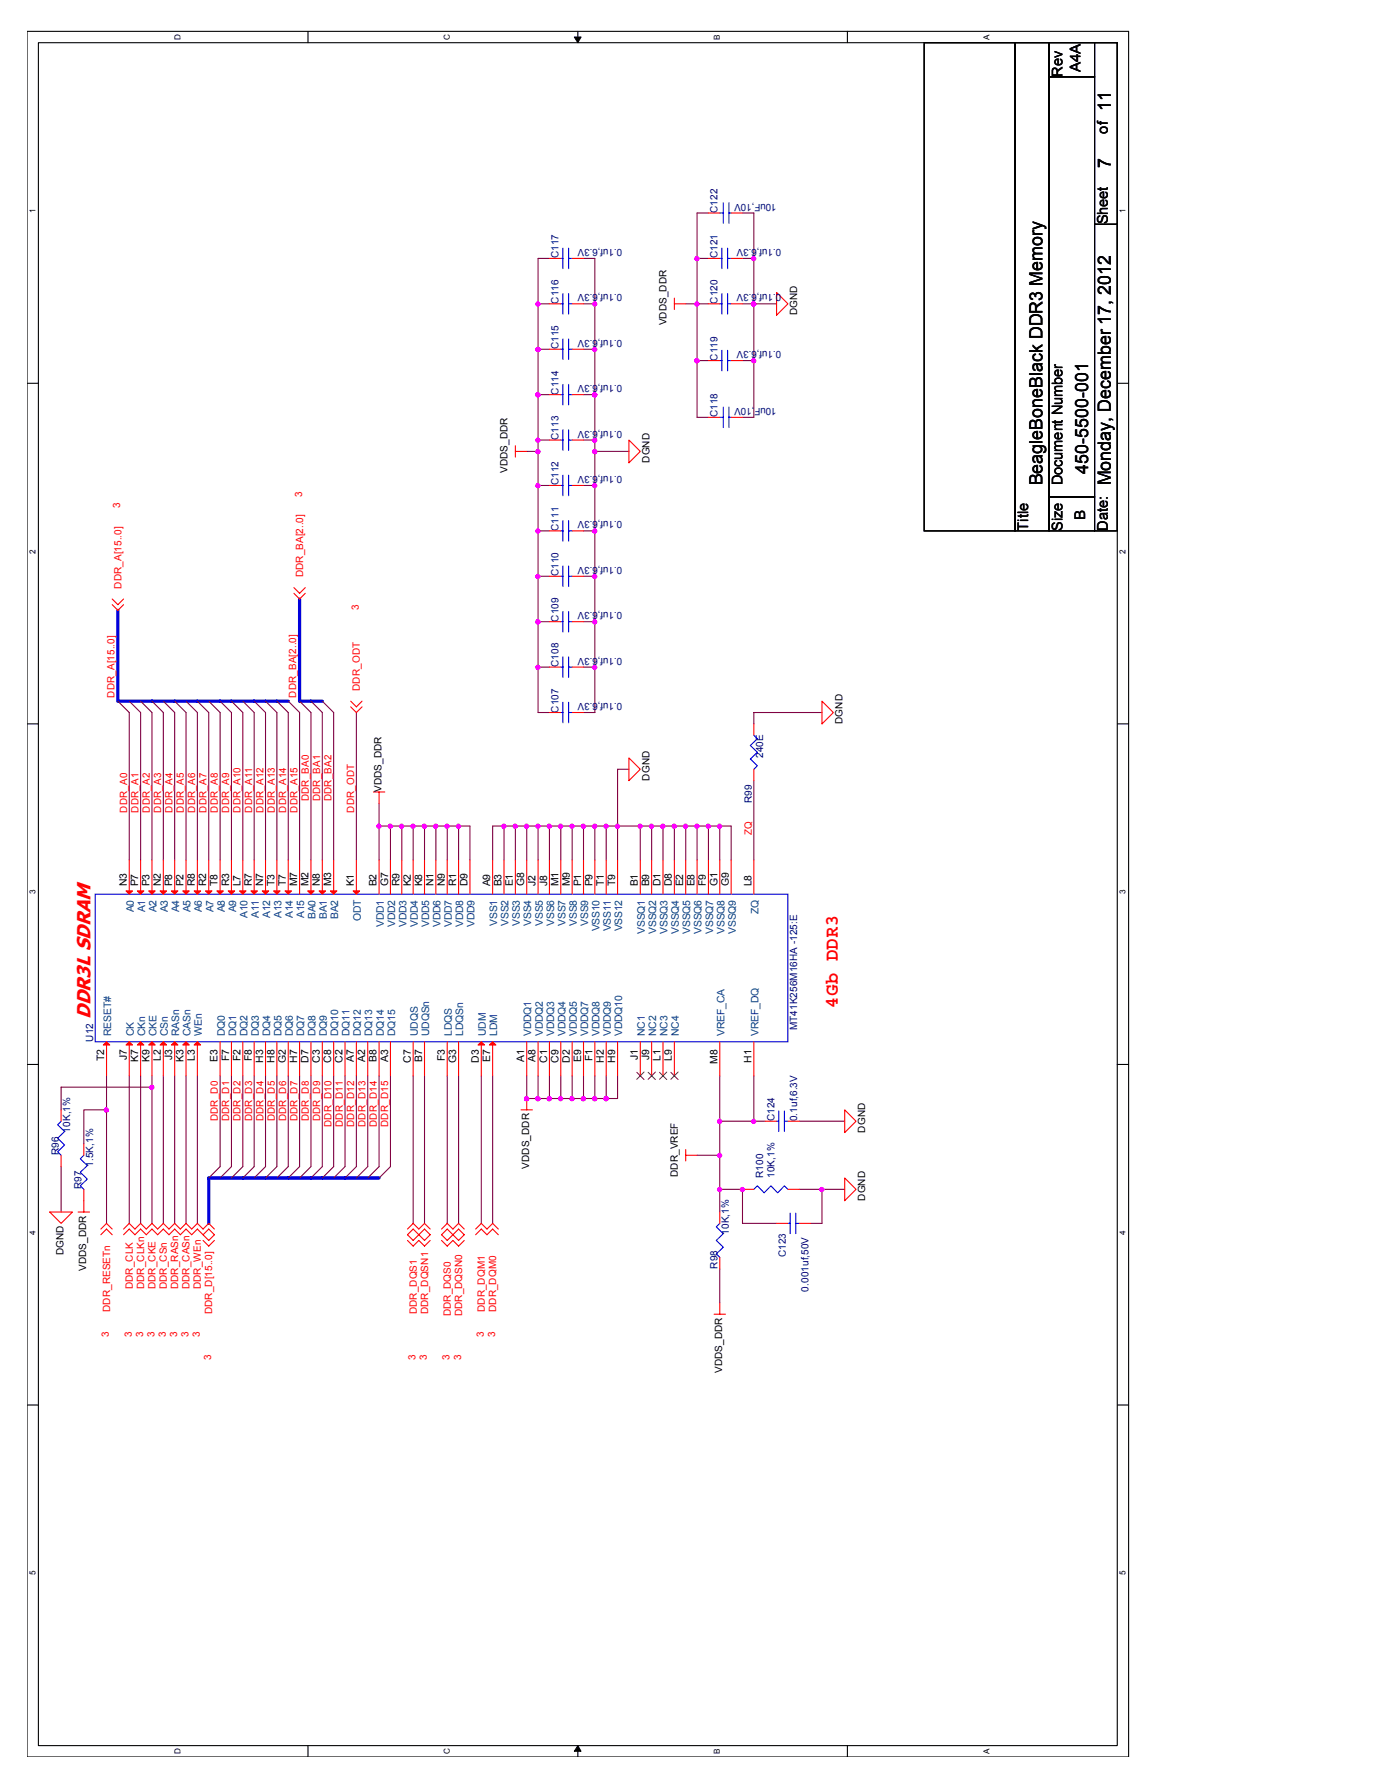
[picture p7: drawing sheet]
<svg xmlns="http://www.w3.org/2000/svg" width="216mm" height="279mm" viewBox="0 0 216 279" stroke-linecap="round" stroke-linejoin="round" font-family="sans-serif">
<defs><g id="words">
<g font-size="3" fill="#f00">
<text x="14.2" y="159.6" transform="rotate(-90 14.2 159.6)">DDR3L SDRAM</text>
<text x="131.2" y="157.8" transform="rotate(-90 131.2 157.8)">4Gb DDR3</text>
</g>
<g font-size="2.8">
<text x="173.9" y="17.4" transform="rotate(-90 173.9 17.4)">11</text>
<text x="173.9" y="26.2" transform="rotate(-90 173.9 26.2)">7</text>
<text x="163.2" y="76" transform="rotate(-90 163.2 76)">BeagleBoneBlack DDR3 Memory</text>
<text x="170.3" y="74.3" transform="rotate(-90 170.3 74.3)">450-5500-001</text>
<text x="173.9" y="76" transform="rotate(-90 173.9 76)">Monday, December 17, 2012</text>
</g>
<g font-size="2.3">
<text x="169.2" y="11.3" transform="rotate(-90 169.2 11.3)">A4A</text>
<text x="166.3" y="12" transform="rotate(-90 166.3 12)">Rev</text>
<text x="173.4" y="20.9" transform="rotate(-90 173.4 20.9)">of</text>
<text x="173.4" y="35.1" transform="rotate(-90 173.4 35.1)">Sheet</text>
<text x="166.3" y="76" transform="rotate(-90 166.3 76)">Document Number</text>
<text x="161" y="83.1" transform="rotate(-90 161 83.1)">Title</text>
<text x="166.3" y="83.1" transform="rotate(-90 166.3 83.1)">Size</text>
<text x="169.9" y="81.4" transform="rotate(-90 169.9 81.4)">B</text>
<text x="173.4" y="83.1" transform="rotate(-90 173.4 83.1)">Date:</text>
</g>
<g font-size="1.6" fill="#000080">
<text x="112.4" y="33.4" transform="rotate(-90 112.4 33.4)">C122</text>
<text x="121.6" y="31.9" transform="rotate(-180 121.6 31.9)">10uF,10V</text>
<text x="87.5" y="40.5" transform="rotate(-90 87.5 40.5)">C117</text>
<text x="97.4" y="39" transform="rotate(-180 97.4 39)">0.1uf,6.3V</text>
<text x="112.4" y="40.5" transform="rotate(-90 112.4 40.5)">C121</text>
<text x="122.3" y="39" transform="rotate(-180 122.3 39)">0.1uf,6.3V</text>
<text x="87.5" y="47.6" transform="rotate(-90 87.5 47.6)">C116</text>
<text x="97.4" y="46.1" transform="rotate(-180 97.4 46.1)">0.1uf,6.3V</text>
<text x="112.4" y="47.6" transform="rotate(-90 112.4 47.6)">C120</text>
<text x="122.3" y="46.1" transform="rotate(-180 122.3 46.1)">0.1uf,6.3V</text>
<text x="97.4" y="53.2" transform="rotate(-180 97.4 53.2)">0.1uf,6.3V</text>
<text x="87.5" y="54.7" transform="rotate(-90 87.5 54.7)">C115</text>
<text x="112.4" y="56.5" transform="rotate(-90 112.4 56.5)">C119</text>
<text x="122.3" y="55" transform="rotate(-180 122.3 55)">0.1uf,6.3V</text>
<text x="87.5" y="61.8" transform="rotate(-90 87.5 61.8)">C114</text>
<text x="97.4" y="60.3" transform="rotate(-180 97.4 60.3)">0.1uf,6.3V</text>
<text x="112.4" y="65.4" transform="rotate(-90 112.4 65.4)">C118</text>
<text x="121.6" y="63.9" transform="rotate(-180 121.6 63.9)">10uF,10V</text>
<text x="87.5" y="68.9" transform="rotate(-90 87.5 68.9)">C113</text>
<text x="97.4" y="67.4" transform="rotate(-180 97.4 67.4)">0.1uf,6.3V</text>
<text x="87.5" y="76" transform="rotate(-90 87.5 76)">C112</text>
<text x="97.4" y="74.5" transform="rotate(-180 97.4 74.5)">0.1uf,6.3V</text>
<text x="87.5" y="83.1" transform="rotate(-90 87.5 83.1)">C111</text>
<text x="97.4" y="81.7" transform="rotate(-180 97.4 81.7)">0.1uf,6.3V</text>
<text x="97.4" y="88.8" transform="rotate(-180 97.4 88.8)">0.1uf,6.3V</text>
<text x="87.5" y="90.3" transform="rotate(-90 87.5 90.3)">C110</text>
<text x="97.4" y="95.9" transform="rotate(-180 97.4 95.9)">0.1uf,6.3V</text>
<text x="87.5" y="97.4" transform="rotate(-90 87.5 97.4)">C109</text>
<text x="87.5" y="104.5" transform="rotate(-90 87.5 104.5)">C108</text>
<text x="97.4" y="103" transform="rotate(-180 97.4 103)">0.1uf,6.3V</text>
<text x="87.5" y="111.6" transform="rotate(-90 87.5 111.6)">C107</text>
<text x="97.4" y="110.1" transform="rotate(-180 97.4 110.1)">0.1uf,6.3V</text>
<text x="119.5" y="118.7" transform="rotate(-90 119.5 118.7)">240E</text>
<text x="117.7" y="125.8" transform="rotate(-90 117.7 125.8)">R99</text>
<text x="124.8" y="161.4" transform="rotate(-90 124.8 161.4)">MT41K256M16HA -125:E</text>
<text x="14.6" y="163.2" transform="rotate(-90 14.6 163.2)">U12</text>
<text x="11" y="177.4" transform="rotate(-90 11 177.4)">10K,1%</text>
<text x="121.2" y="175.6" transform="rotate(-90 121.2 175.6)">C124</text>
<text x="124.8" y="175.6" transform="rotate(-90 124.8 175.6)">0.1uf,6.3V</text>
<text x="9.2" y="180.9" transform="rotate(-90 9.2 180.9)">R96</text>
<text x="14.6" y="182.7" transform="rotate(-90 14.6 182.7)">1.5K,1%</text>
<text x="119.5" y="184.5" transform="rotate(-90 119.5 184.5)">R100</text>
<text x="121.2" y="184.5" transform="rotate(-90 121.2 184.5)">10K,1%</text>
<text x="12.8" y="186.3" transform="rotate(-90 12.8 186.3)">R97</text>
<text x="114.1" y="193.4" transform="rotate(-90 114.1 193.4)">10K,1%</text>
<text x="123" y="196.9" transform="rotate(-90 123 196.9)">C123</text>
<text x="112.4" y="198.7" transform="rotate(-90 112.4 198.7)">R98</text>
<text x="126.6" y="202.3" transform="rotate(-90 126.6 202.3)">0.001uf,50V</text>
</g>
<g font-size="1.6">
<text x="104.4" y="51" transform="rotate(-90 104.4 51)">VDDS_DDR</text>
<text x="124.8" y="49.4" transform="rotate(-90 124.8 49.4)">DGND</text>
<text x="79.5" y="74.1" transform="rotate(-90 79.5 74.1)">VDDS_DDR</text>
<text x="101.7" y="72.5" transform="rotate(-90 101.7 72.5)">DGND</text>
<text x="131.9" y="113.4" transform="rotate(-90 131.9 113.4)">DGND</text>
<text x="59.7" y="124" transform="rotate(-90 59.7 124)">VDDS_DDR</text>
<text x="101.7" y="122.3" transform="rotate(-90 101.7 122.3)">DGND</text>
<text x="19.9" y="138.8" transform="rotate(-90 19.9 138.8)">N3</text>
<text x="21.6" y="138.8" transform="rotate(-90 21.6 138.8)">P7</text>
<text x="23.4" y="138.8" transform="rotate(-90 23.4 138.8)">P3</text>
<text x="25.2" y="138.8" transform="rotate(-90 25.2 138.8)">N2</text>
<text x="27" y="138.8" transform="rotate(-90 27 138.8)">P8</text>
<text x="28.7" y="138.8" transform="rotate(-90 28.7 138.8)">P2</text>
<text x="30.5" y="138.8" transform="rotate(-90 30.5 138.8)">R8</text>
<text x="32.3" y="138.8" transform="rotate(-90 32.3 138.8)">R2</text>
<text x="34.1" y="138.8" transform="rotate(-90 34.1 138.8)">T8</text>
<text x="35.9" y="138.8" transform="rotate(-90 35.9 138.8)">R3</text>
<text x="37.6" y="138.8" transform="rotate(-90 37.6 138.8)">L7</text>
<text x="39.4" y="138.8" transform="rotate(-90 39.4 138.8)">R7</text>
<text x="41.2" y="138.8" transform="rotate(-90 41.2 138.8)">N7</text>
<text x="43" y="138.8" transform="rotate(-90 43 138.8)">T3</text>
<text x="44.7" y="138.8" transform="rotate(-90 44.7 138.8)">T7</text>
<text x="46.5" y="138.8" transform="rotate(-90 46.5 138.8)">M7</text>
<text x="48.3" y="138.8" transform="rotate(-90 48.3 138.8)">M2</text>
<text x="50.1" y="138.8" transform="rotate(-90 50.1 138.8)">N8</text>
<text x="51.9" y="138.8" transform="rotate(-90 51.9 138.8)">M3</text>
<text x="55.4" y="138.8" transform="rotate(-90 55.4 138.8)">K1</text>
<text x="59" y="138.8" transform="rotate(-90 59 138.8)">B2</text>
<text x="60.7" y="138.8" transform="rotate(-90 60.7 138.8)">G7</text>
<text x="62.5" y="138.8" transform="rotate(-90 62.5 138.8)">R9</text>
<text x="64.3" y="138.8" transform="rotate(-90 64.3 138.8)">K2</text>
<text x="66.1" y="138.8" transform="rotate(-90 66.1 138.8)">K8</text>
<text x="67.9" y="138.8" transform="rotate(-90 67.9 138.8)">N1</text>
<text x="69.6" y="138.8" transform="rotate(-90 69.6 138.8)">N9</text>
<text x="71.4" y="138.8" transform="rotate(-90 71.4 138.8)">R1</text>
<text x="73.2" y="138.8" transform="rotate(-90 73.2 138.8)">D9</text>
<text x="76.7" y="138.8" transform="rotate(-90 76.7 138.8)">A9</text>
<text x="78.5" y="138.8" transform="rotate(-90 78.5 138.8)">B3</text>
<text x="80.3" y="138.8" transform="rotate(-90 80.3 138.8)">E1</text>
<text x="82.1" y="138.8" transform="rotate(-90 82.1 138.8)">G8</text>
<text x="83.9" y="138.8" transform="rotate(-90 83.9 138.8)">J2</text>
<text x="85.6" y="138.8" transform="rotate(-90 85.6 138.8)">J8</text>
<text x="87.4" y="138.8" transform="rotate(-90 87.4 138.8)">M1</text>
<text x="89.2" y="138.8" transform="rotate(-90 89.2 138.8)">M9</text>
<text x="91" y="138.8" transform="rotate(-90 91 138.8)">P1</text>
<text x="92.8" y="138.8" transform="rotate(-90 92.8 138.8)">P9</text>
<text x="94.5" y="138.8" transform="rotate(-90 94.5 138.8)">T1</text>
<text x="96.3" y="138.8" transform="rotate(-90 96.3 138.8)">T9</text>
<text x="99.9" y="138.8" transform="rotate(-90 99.9 138.8)">B1</text>
<text x="101.6" y="138.8" transform="rotate(-90 101.6 138.8)">B9</text>
<text x="103.4" y="138.8" transform="rotate(-90 103.4 138.8)">D1</text>
<text x="105.2" y="138.8" transform="rotate(-90 105.2 138.8)">D8</text>
<text x="107" y="138.8" transform="rotate(-90 107 138.8)">E2</text>
<text x="108.8" y="138.8" transform="rotate(-90 108.8 138.8)">E8</text>
<text x="110.5" y="138.8" transform="rotate(-90 110.5 138.8)">F9</text>
<text x="112.3" y="138.8" transform="rotate(-90 112.3 138.8)">G1</text>
<text x="114.1" y="138.8" transform="rotate(-90 114.1 138.8)">G9</text>
<text x="117.6" y="138.8" transform="rotate(-90 117.6 138.8)">L8</text>
<text x="16.3" y="166.2" transform="rotate(-90 16.3 166.2)">T2</text>
<text x="19.9" y="166.1" transform="rotate(-90 19.9 166.1)">J7</text>
<text x="21.6" y="166.3" transform="rotate(-90 21.6 166.3)">K7</text>
<text x="23.4" y="166.3" transform="rotate(-90 23.4 166.3)">K9</text>
<text x="25.2" y="166.2" transform="rotate(-90 25.2 166.2)">L2</text>
<text x="27" y="166.1" transform="rotate(-90 27 166.1)">J3</text>
<text x="28.7" y="166.3" transform="rotate(-90 28.7 166.3)">K3</text>
<text x="30.5" y="166.2" transform="rotate(-90 30.5 166.2)">L3</text>
<text x="34.1" y="166.3" transform="rotate(-90 34.1 166.3)">E3</text>
<text x="35.9" y="166.2" transform="rotate(-90 35.9 166.2)">F7</text>
<text x="37.6" y="166.2" transform="rotate(-90 37.6 166.2)">F2</text>
<text x="39.4" y="166.2" transform="rotate(-90 39.4 166.2)">F8</text>
<text x="41.2" y="166.4" transform="rotate(-90 41.2 166.4)">H3</text>
<text x="43" y="166.4" transform="rotate(-90 43 166.4)">H8</text>
<text x="44.7" y="166.5" transform="rotate(-90 44.7 166.5)">G2</text>
<text x="46.5" y="166.4" transform="rotate(-90 46.5 166.4)">H7</text>
<text x="48.3" y="166.4" transform="rotate(-90 48.3 166.4)">D7</text>
<text x="50.1" y="166.4" transform="rotate(-90 50.1 166.4)">C3</text>
<text x="51.9" y="166.4" transform="rotate(-90 51.9 166.4)">C8</text>
<text x="53.6" y="166.4" transform="rotate(-90 53.6 166.4)">C2</text>
<text x="55.4" y="166.3" transform="rotate(-90 55.4 166.3)">A7</text>
<text x="57.2" y="166.3" transform="rotate(-90 57.2 166.3)">A2</text>
<text x="59" y="166.3" transform="rotate(-90 59 166.3)">B8</text>
<text x="60.7" y="166.3" transform="rotate(-90 60.7 166.3)">A3</text>
<text x="64.3" y="166.4" transform="rotate(-90 64.3 166.4)">C7</text>
<text x="66.1" y="166.3" transform="rotate(-90 66.1 166.3)">B7</text>
<text x="69.6" y="166.2" transform="rotate(-90 69.6 166.2)">F3</text>
<text x="71.4" y="166.5" transform="rotate(-90 71.4 166.5)">G3</text>
<text x="75" y="166.4" transform="rotate(-90 75 166.4)">D3</text>
<text x="76.7" y="166.3" transform="rotate(-90 76.7 166.3)">E7</text>
<text x="82.1" y="166.3" transform="rotate(-90 82.1 166.3)">A1</text>
<text x="83.9" y="166.3" transform="rotate(-90 83.9 166.3)">A8</text>
<text x="85.6" y="166.4" transform="rotate(-90 85.6 166.4)">C1</text>
<text x="87.4" y="166.4" transform="rotate(-90 87.4 166.4)">C9</text>
<text x="89.2" y="166.4" transform="rotate(-90 89.2 166.4)">D2</text>
<text x="91" y="166.3" transform="rotate(-90 91 166.3)">E9</text>
<text x="92.8" y="166.2" transform="rotate(-90 92.8 166.2)">F1</text>
<text x="94.5" y="166.4" transform="rotate(-90 94.5 166.4)">H2</text>
<text x="96.3" y="166.4" transform="rotate(-90 96.3 166.4)">H9</text>
<text x="99.9" y="166.1" transform="rotate(-90 99.9 166.1)">J1</text>
<text x="101.6" y="166.1" transform="rotate(-90 101.6 166.1)">J9</text>
<text x="103.4" y="166.2" transform="rotate(-90 103.4 166.2)">L1</text>
<text x="105.2" y="166.2" transform="rotate(-90 105.2 166.2)">L9</text>
<text x="112.3" y="166.6" transform="rotate(-90 112.3 166.6)">M8</text>
<text x="117.6" y="166.4" transform="rotate(-90 117.6 166.4)">H1</text>
<text x="135.5" y="177.4" transform="rotate(-90 135.5 177.4)">DGND</text>
<text x="82.8" y="183" transform="rotate(-90 82.8 183)">VDDS_DDR</text>
<text x="106.1" y="184.3" transform="rotate(-90 106.1 184.3)">DDR_VREF</text>
<text x="135.5" y="188" transform="rotate(-90 135.5 188)">DGND</text>
<text x="9.9" y="196.6" transform="rotate(-90 9.9 196.6)">DGND</text>
<text x="13.5" y="199.1" transform="rotate(-90 13.5 199.1)">VDDS_DDR</text>
<text x="113.1" y="215.1" transform="rotate(-90 113.1 215.1)">VDDS_DDR</text>
</g>
<g font-size="1.6" fill="#f00">
<text x="47.3" y="77.8" transform="rotate(-90 47.3 77.8)">3</text>
<text x="18.8" y="79.6" transform="rotate(-90 18.8 79.6)">3</text>
<text x="19" y="92.2" transform="rotate(-90 19 92.2)">DDR_A[15..0]</text>
<text x="47.5" y="90.4" transform="rotate(-90 47.5 90.4)">DDR_BA[2..0]</text>
<text x="56.2" y="95.6" transform="rotate(-90 56.2 95.6)">3</text>
<text x="17.9" y="109.3" transform="rotate(-90 17.9 109.3)">DDR_A[15..0]</text>
<text x="46.4" y="109.3" transform="rotate(-90 46.4 109.3)">DDR_BA[2..0]</text>
<text x="56.3" y="108.2" transform="rotate(-90 56.3 108.2)">DDR_ODT</text>
<text x="48.3" y="125.5" transform="rotate(-90 48.3 125.5)">DDR_BA0</text>
<text x="50.1" y="125.5" transform="rotate(-90 50.1 125.5)">DDR_BA1</text>
<text x="51.9" y="125.5" transform="rotate(-90 51.9 125.5)">DDR_BA2</text>
<text x="19.9" y="127.3" transform="rotate(-90 19.9 127.3)">DDR_A0</text>
<text x="21.7" y="127.3" transform="rotate(-90 21.7 127.3)">DDR_A1</text>
<text x="23.5" y="127.3" transform="rotate(-90 23.5 127.3)">DDR_A2</text>
<text x="25.2" y="127.3" transform="rotate(-90 25.2 127.3)">DDR_A3</text>
<text x="27" y="127.3" transform="rotate(-90 27 127.3)">DDR_A4</text>
<text x="28.8" y="127.3" transform="rotate(-90 28.8 127.3)">DDR_A5</text>
<text x="30.6" y="127.3" transform="rotate(-90 30.6 127.3)">DDR_A6</text>
<text x="32.3" y="127.3" transform="rotate(-90 32.3 127.3)">DDR_A7</text>
<text x="34.1" y="127.3" transform="rotate(-90 34.1 127.3)">DDR_A8</text>
<text x="35.9" y="127.3" transform="rotate(-90 35.9 127.3)">DDR_A9</text>
<text x="37.7" y="127.3" transform="rotate(-90 37.7 127.3)">DDR_A10</text>
<text x="39.5" y="127.3" transform="rotate(-90 39.5 127.3)">DDR_A11</text>
<text x="41.2" y="127.3" transform="rotate(-90 41.2 127.3)">DDR_A12</text>
<text x="43" y="127.3" transform="rotate(-90 43 127.3)">DDR_A13</text>
<text x="44.8" y="127.3" transform="rotate(-90 44.8 127.3)">DDR_A14</text>
<text x="46.6" y="127.3" transform="rotate(-90 46.6 127.3)">DDR_A15</text>
<text x="55.5" y="127.3" transform="rotate(-90 55.5 127.3)">DDR_ODT</text>
<text x="117.7" y="130.8" transform="rotate(-90 117.7 130.8)">ZQ</text>
<text x="34.1" y="175.6" transform="rotate(-90 34.1 175.6)">DDR_D0</text>
<text x="35.9" y="175.6" transform="rotate(-90 35.9 175.6)">DDR_D1</text>
<text x="37.7" y="175.6" transform="rotate(-90 37.7 175.6)">DDR_D2</text>
<text x="39.5" y="175.6" transform="rotate(-90 39.5 175.6)">DDR_D3</text>
<text x="41.2" y="175.6" transform="rotate(-90 41.2 175.6)">DDR_D4</text>
<text x="43" y="175.6" transform="rotate(-90 43 175.6)">DDR_D5</text>
<text x="44.8" y="175.6" transform="rotate(-90 44.8 175.6)">DDR_D6</text>
<text x="46.6" y="175.6" transform="rotate(-90 46.6 175.6)">DDR_D7</text>
<text x="48.3" y="175.6" transform="rotate(-90 48.3 175.6)">DDR_D8</text>
<text x="50.1" y="175.6" transform="rotate(-90 50.1 175.6)">DDR_D9</text>
<text x="51.9" y="176.5" transform="rotate(-90 51.9 176.5)">DDR_D10</text>
<text x="53.7" y="176.5" transform="rotate(-90 53.7 176.5)">DDR_D11</text>
<text x="55.5" y="176.5" transform="rotate(-90 55.5 176.5)">DDR_D12</text>
<text x="57.2" y="176.5" transform="rotate(-90 57.2 176.5)">DDR_D13</text>
<text x="59" y="176.5" transform="rotate(-90 59 176.5)">DDR_D14</text>
<text x="60.8" y="176.5" transform="rotate(-90 60.8 176.5)">DDR_D15</text>
<text x="20.8" y="201.9" transform="rotate(-90 20.8 201.9)">DDR_CLK</text>
<text x="22.6" y="201.9" transform="rotate(-90 22.6 201.9)">DDR_CLKn</text>
<text x="24.3" y="201.9" transform="rotate(-90 24.3 201.9)">DDR_CKE</text>
<text x="26.1" y="201.9" transform="rotate(-90 26.1 201.9)">DDR_CSn</text>
<text x="27.9" y="201.9" transform="rotate(-90 27.9 201.9)">DDR_RASn</text>
<text x="29.7" y="201.9" transform="rotate(-90 29.7 201.9)">DDR_CASn</text>
<text x="31.5" y="201.9" transform="rotate(-90 31.5 201.9)">DDR_WEn</text>
<text x="17.1" y="209.4" transform="rotate(-90 17.1 209.4)">3</text>
<text x="17.2" y="205.5" transform="rotate(-90 17.2 205.5)">DDR_RESETn</text>
<text x="20.6" y="209.4" transform="rotate(-90 20.6 209.4)">3</text>
<text x="22.4" y="209.4" transform="rotate(-90 22.4 209.4)">3</text>
<text x="24.2" y="209.4" transform="rotate(-90 24.2 209.4)">3</text>
<text x="25.9" y="209.4" transform="rotate(-90 25.9 209.4)">3</text>
<text x="27.7" y="209.4" transform="rotate(-90 27.7 209.4)">3</text>
<text x="29.5" y="209.4" transform="rotate(-90 29.5 209.4)">3</text>
<text x="31.3" y="209.4" transform="rotate(-90 31.3 209.4)">3</text>
<text x="33.2" y="205.8" transform="rotate(-90 33.2 205.8)">DDR_D[15..0]</text>
<text x="65.2" y="205.8" transform="rotate(-90 65.2 205.8)">DDR_DQS1</text>
<text x="67" y="205.8" transform="rotate(-90 67 205.8)">DDR_DQSN1</text>
<text x="70.6" y="206.2" transform="rotate(-90 70.6 206.2)">DDR_DQS0</text>
<text x="72.3" y="206.2" transform="rotate(-90 72.3 206.2)">DDR_DQSN0</text>
<text x="75.7" y="209.4" transform="rotate(-90 75.7 209.4)">3</text>
<text x="75.9" y="205.5" transform="rotate(-90 75.9 205.5)">DDR_DQM1</text>
<text x="77.5" y="209.4" transform="rotate(-90 77.5 209.4)">3</text>
<text x="77.7" y="205.5" transform="rotate(-90 77.7 205.5)">DDR_DQM0</text>
<text x="33.1" y="212.9" transform="rotate(-90 33.1 212.9)">3</text>
<text x="65.1" y="212.9" transform="rotate(-90 65.1 212.9)">3</text>
<text x="66.8" y="212.9" transform="rotate(-90 66.8 212.9)">3</text>
<text x="70.4" y="212.9" transform="rotate(-90 70.4 212.9)">3</text>
<text x="72.2" y="212.9" transform="rotate(-90 72.2 212.9)">3</text>
</g>
<g font-size="1.6" fill="#004080">
<text x="21" y="142.9" transform="rotate(-90 21 142.9)">A0</text>
<text x="22.7" y="142.9" transform="rotate(-90 22.7 142.9)">A1</text>
<text x="24.5" y="142.9" transform="rotate(-90 24.5 142.9)">A2</text>
<text x="26.3" y="142.9" transform="rotate(-90 26.3 142.9)">A3</text>
<text x="28.1" y="142.9" transform="rotate(-90 28.1 142.9)">A4</text>
<text x="29.8" y="142.9" transform="rotate(-90 29.8 142.9)">A5</text>
<text x="31.6" y="142.9" transform="rotate(-90 31.6 142.9)">A6</text>
<text x="33.4" y="142.9" transform="rotate(-90 33.4 142.9)">A7</text>
<text x="35.2" y="142.9" transform="rotate(-90 35.2 142.9)">A8</text>
<text x="37" y="142.9" transform="rotate(-90 37 142.9)">A9</text>
<text x="38.7" y="143.8" transform="rotate(-90 38.7 143.8)">A10</text>
<text x="40.5" y="143.8" transform="rotate(-90 40.5 143.8)">A11</text>
<text x="42.3" y="143.8" transform="rotate(-90 42.3 143.8)">A12</text>
<text x="44.1" y="143.8" transform="rotate(-90 44.1 143.8)">A13</text>
<text x="45.8" y="143.8" transform="rotate(-90 45.8 143.8)">A14</text>
<text x="47.6" y="143.8" transform="rotate(-90 47.6 143.8)">A15</text>
<text x="49.4" y="143.9" transform="rotate(-90 49.4 143.9)">BA0</text>
<text x="51.2" y="143.9" transform="rotate(-90 51.2 143.9)">BA1</text>
<text x="53" y="143.9" transform="rotate(-90 53 143.9)">BA2</text>
<text x="118.7" y="143.2" transform="rotate(-90 118.7 143.2)">ZQ</text>
<text x="56.5" y="144.3" transform="rotate(-90 56.5 144.3)">ODT</text>
<text x="60.1" y="145.2" transform="rotate(-90 60.1 145.2)">VDD1</text>
<text x="61.8" y="145.2" transform="rotate(-90 61.8 145.2)">VDD2</text>
<text x="63.6" y="145.2" transform="rotate(-90 63.6 145.2)">VDD3</text>
<text x="65.4" y="145.2" transform="rotate(-90 65.4 145.2)">VDD4</text>
<text x="67.2" y="145.2" transform="rotate(-90 67.2 145.2)">VDD5</text>
<text x="69" y="145.2" transform="rotate(-90 69 145.2)">VDD6</text>
<text x="70.7" y="145.2" transform="rotate(-90 70.7 145.2)">VDD7</text>
<text x="72.5" y="145.2" transform="rotate(-90 72.5 145.2)">VDD8</text>
<text x="74.3" y="145.2" transform="rotate(-90 74.3 145.2)">VDD9</text>
<text x="77.9" y="145" transform="rotate(-90 77.9 145)">VSS1</text>
<text x="79.6" y="145" transform="rotate(-90 79.6 145)">VSS2</text>
<text x="81.4" y="145" transform="rotate(-90 81.4 145)">VSS3</text>
<text x="83.2" y="145" transform="rotate(-90 83.2 145)">VSS4</text>
<text x="85" y="145" transform="rotate(-90 85 145)">VSS5</text>
<text x="86.7" y="145" transform="rotate(-90 86.7 145)">VSS6</text>
<text x="88.5" y="145" transform="rotate(-90 88.5 145)">VSS7</text>
<text x="90.3" y="145" transform="rotate(-90 90.3 145)">VSS8</text>
<text x="92.1" y="145" transform="rotate(-90 92.1 145)">VSS9</text>
<text x="93.9" y="145.9" transform="rotate(-90 93.9 145.9)">VSS10</text>
<text x="95.6" y="145.9" transform="rotate(-90 95.6 145.9)">VSS11</text>
<text x="97.4" y="145.9" transform="rotate(-90 97.4 145.9)">VSS12</text>
<text x="101" y="146.3" transform="rotate(-90 101 146.3)">VSSQ1</text>
<text x="102.7" y="146.3" transform="rotate(-90 102.7 146.3)">VSSQ2</text>
<text x="104.5" y="146.3" transform="rotate(-90 104.5 146.3)">VSSQ3</text>
<text x="106.3" y="146.3" transform="rotate(-90 106.3 146.3)">VSSQ4</text>
<text x="108.1" y="146.3" transform="rotate(-90 108.1 146.3)">VSSQ5</text>
<text x="109.9" y="146.3" transform="rotate(-90 109.9 146.3)">VSSQ6</text>
<text x="111.6" y="146.3" transform="rotate(-90 111.6 146.3)">VSSQ7</text>
<text x="113.4" y="146.3" transform="rotate(-90 113.4 146.3)">VSSQ8</text>
<text x="115.2" y="146.3" transform="rotate(-90 115.2 146.3)">VSSQ9</text>
<text x="17.4" y="162.3" transform="rotate(-90 17.4 162.3)">RESET#</text>
<text x="21" y="162.3" transform="rotate(-90 21 162.3)">CK</text>
<text x="22.7" y="162.3" transform="rotate(-90 22.7 162.3)">CKn</text>
<text x="24.5" y="162.3" transform="rotate(-90 24.5 162.3)">CKE</text>
<text x="26.3" y="162.3" transform="rotate(-90 26.3 162.3)">CSn</text>
<text x="28.1" y="162.3" transform="rotate(-90 28.1 162.3)">RASn</text>
<text x="29.8" y="162.3" transform="rotate(-90 29.8 162.3)">CASn</text>
<text x="31.6" y="162.3" transform="rotate(-90 31.6 162.3)">WEn</text>
<text x="35.2" y="162.3" transform="rotate(-90 35.2 162.3)">DQ0</text>
<text x="37" y="162.3" transform="rotate(-90 37 162.3)">DQ1</text>
<text x="38.7" y="162.3" transform="rotate(-90 38.7 162.3)">DQ2</text>
<text x="40.5" y="162.3" transform="rotate(-90 40.5 162.3)">DQ3</text>
<text x="42.3" y="162.3" transform="rotate(-90 42.3 162.3)">DQ4</text>
<text x="44.1" y="162.3" transform="rotate(-90 44.1 162.3)">DQ5</text>
<text x="45.8" y="162.3" transform="rotate(-90 45.8 162.3)">DQ6</text>
<text x="47.6" y="162.3" transform="rotate(-90 47.6 162.3)">DQ7</text>
<text x="49.4" y="162.3" transform="rotate(-90 49.4 162.3)">DQ8</text>
<text x="51.2" y="162.3" transform="rotate(-90 51.2 162.3)">DQ9</text>
<text x="53" y="162.3" transform="rotate(-90 53 162.3)">DQ10</text>
<text x="54.7" y="162.3" transform="rotate(-90 54.7 162.3)">DQ11</text>
<text x="56.5" y="162.3" transform="rotate(-90 56.5 162.3)">DQ12</text>
<text x="58.3" y="162.3" transform="rotate(-90 58.3 162.3)">DQ13</text>
<text x="60.1" y="162.3" transform="rotate(-90 60.1 162.3)">DQ14</text>
<text x="61.8" y="162.3" transform="rotate(-90 61.8 162.3)">DQ15</text>
<text x="65.4" y="162.3" transform="rotate(-90 65.4 162.3)">UDQS</text>
<text x="67.2" y="162.3" transform="rotate(-90 67.2 162.3)">UDQSn</text>
<text x="70.7" y="162.3" transform="rotate(-90 70.7 162.3)">LDQS</text>
<text x="72.5" y="162.3" transform="rotate(-90 72.5 162.3)">LDQSn</text>
<text x="76.1" y="162.3" transform="rotate(-90 76.1 162.3)">UDM</text>
<text x="77.9" y="162.3" transform="rotate(-90 77.9 162.3)">LDM</text>
<text x="83.2" y="162.3" transform="rotate(-90 83.2 162.3)">VDDQ1</text>
<text x="85" y="162.3" transform="rotate(-90 85 162.3)">VDDQ2</text>
<text x="86.7" y="162.3" transform="rotate(-90 86.7 162.3)">VDDQ3</text>
<text x="88.5" y="162.3" transform="rotate(-90 88.5 162.3)">VDDQ4</text>
<text x="90.3" y="162.3" transform="rotate(-90 90.3 162.3)">VDDQ5</text>
<text x="92.1" y="162.3" transform="rotate(-90 92.1 162.3)">VDDQ7</text>
<text x="93.9" y="162.3" transform="rotate(-90 93.9 162.3)">VDDQ8</text>
<text x="95.6" y="162.3" transform="rotate(-90 95.6 162.3)">VDDQ9</text>
<text x="97.4" y="162.3" transform="rotate(-90 97.4 162.3)">VDDQ10</text>
<text x="101" y="162.3" transform="rotate(-90 101 162.3)">NC1</text>
<text x="102.7" y="162.3" transform="rotate(-90 102.7 162.3)">NC2</text>
<text x="104.5" y="162.3" transform="rotate(-90 104.5 162.3)">NC3</text>
<text x="106.3" y="162.3" transform="rotate(-90 106.3 162.3)">NC4</text>
<text x="113.4" y="162.3" transform="rotate(-90 113.4 162.3)">VREF_CA</text>
<text x="118.7" y="162.3" transform="rotate(-90 118.7 162.3)">VREF_DQ</text>
</g>
<g font-size="1.3">
<text x="28.2" y="6.2" transform="rotate(-90 28.2 6.2)">D</text>
<text x="70.4" y="6.2" transform="rotate(-90 70.4 6.2)">C</text>
<text x="112.7" y="6.2" transform="rotate(-90 112.7 6.2)">B</text>
<text x="154.9" y="6.2" transform="rotate(-90 154.9 6.2)">A</text>
<text x="5.5" y="33.4" transform="rotate(-90 5.5 33.4)">1</text>
<text x="176.2" y="33.4" transform="rotate(-90 176.2 33.4)">1</text>
<text x="5.5" y="86.7" transform="rotate(-90 5.5 86.7)">2</text>
<text x="176.2" y="86.7" transform="rotate(-90 176.2 86.7)">2</text>
<text x="5.5" y="140" transform="rotate(-90 5.5 140)">3</text>
<text x="176.2" y="140" transform="rotate(-90 176.2 140)">3</text>
<text x="5.5" y="193.4" transform="rotate(-90 5.5 193.4)">4</text>
<text x="176.2" y="193.4" transform="rotate(-90 176.2 193.4)">4</text>
<text x="5.5" y="246.7" transform="rotate(-90 5.5 246.7)">5</text>
<text x="176.2" y="246.7" transform="rotate(-90 176.2 246.7)">5</text>
<text x="28.2" y="274.7" transform="rotate(-90 28.2 274.7)">D</text>
<text x="70.4" y="274.7" transform="rotate(-90 70.4 274.7)">C</text>
<text x="112.7" y="274.7" transform="rotate(-90 112.7 274.7)">B</text>
<text x="154.9" y="274.7" transform="rotate(-90 154.9 274.7)">A</text>
</g>
</g></defs>
<path d="M4.2 4.9h172.5v270.3h-172.5zM6 6.7h168.9v266.7h-168.9z" fill="none" stroke="#000" stroke-width=".17"/>
<g fill="#fff">
<path d="M4.4 246h1.4v.7h-1.4z"/>
<path d="M175.1 246h1.4v.7h-1.4z"/>
</g>
<path d="M4.2 220h1.8M174.9 220h1.8" fill="none" stroke="#000" stroke-width=".17"/>
<g fill="#fff">
<path d="M4.4 192.7h1.4v.7h-1.4z"/>
<path d="M175.1 192.7h1.4v.7h-1.4z"/>
</g>
<path d="M4.2 166.7h1.8M174.9 166.7h1.8" fill="none" stroke="#000" stroke-width=".17"/>
<g fill="#fff">
<path d="M4.4 139.4h1.4v.6h-1.4z"/>
<path d="M175.1 139.4h1.4v.6h-1.4z"/>
</g>
<path d="M4.2 113.4h1.8M174.9 113.4h1.8" fill="none" stroke="#000" stroke-width=".17"/>
<g fill="#fff">
<path d="M4.4 86h1.4v.7h-1.4z"/>
<path d="M175.1 86h1.4v.7h-1.4z"/>
</g>
<path d="M4.2 60h1.8M174.9 60h1.8" fill="none" stroke="#000" stroke-width=".17"/>
<g fill="#fff">
<path d="M4.4 32.7h1.4v.7h-1.4z"/>
<path d="M175.1 32.7h1.4v.7h-1.4z"/>
<path d="M27.1 273.8h1.4v.9h-1.4z"/>
<path d="M27.1 5.3h1.4v.9h-1.4z"/>
<path d="M69.3 273.8h1.4v.9h-1.4z"/>
<path d="M69.3 5.3h1.4v.9h-1.4z"/>
</g>
<path d="M48.2 4.9v1.8M48.2 273.4v1.8" fill="none" stroke="#000" stroke-width=".17"/>
<g fill="#fff">
<path d="M111.5 273.9h1.4v.8h-1.4z"/>
<path d="M111.5 5.4h1.4v.8h-1.4z"/>
</g>
<path d="M90.5 4.9v1.8M90.5 273.4v1.8" fill="none" stroke="#000" stroke-width=".17"/>
<path d="M89.9 5.8h1.1l-.5 .9zM90.5 273.4l.5 .9h-1.1z" fill="#000" stroke="#000" stroke-width=".16"/>
<g fill="#fff">
<path d="M153.8 273.9h1.4v.8h-1.4z"/>
<path d="M153.8 5.4h1.4v.8h-1.4z"/>
</g>
<path d="M132.7 4.9v1.8M144.7 6.7h14.2v76.4h-14.2zM158.9 6.7h5.4v76.4h-5.4zM164.3 12h7.1v65.8h-7.1zM164.3 6.7h7.1v5.3h-7.1zM171.4 6.7h3.5v28.4h-3.5zM171.4 35.1h3.5v48h-3.5zM164.3 77.8h7.1v5.3h-7.1zM132.7 273.4v1.8" fill="none" stroke="#000" stroke-width=".17"/>
<g fill="none" stroke="#800040" stroke-width=".17">
<path d="M110.9 33.4h-1.8v32h1.8M116.2 33.4h1.8v32h-1.8M86 47.6h-1.8v7.1M86 54.7h-1.8v7.1M86 40.5h-1.8v7.1M91.4 40.5h1.7v71.1h-1.7M91.4 54.7h1.7M91.4 47.6h1.7M107.4 47.6h3.5M109.1 40.5h1.8M109.1 56.5h1.8M116.2 40.5h1.8"/>
<path d="M116.2 56.5h1.8M116.2 47.6h5.4M82.5 70.7h1.7M84.2 61.8v7.1M84.2 70.7v5.3M84.2 61.8h1.8M86 68.9h-1.8v1.8M86 76h-1.8v7.1M91.4 61.8h1.7M91.4 68.9h1.7M91.4 76h1.7M93.1 70.7h5.4"/>
<path d="M84.2 97.4v14.2h1.8M84.2 97.4h1.8M86 90.3h-1.8v7.1M86 83.1h-1.8v7.2M91.4 97.4h1.7M91.4 90.3h1.7M91.4 83.1h1.7M18.5 109.8l1.7 1.8v23.1M20.2 109.8l1.8 1.8v23.1M22 109.8l1.8 1.8v23.1M23.8 109.8l1.8 1.8v23.1M25.6 109.8l1.7 1.8v23.1"/>
<path d="M27.3 109.8l1.8 1.8v23.1M29.1 109.8l1.8 1.8v23.1M30.9 109.8l1.8 1.8v23.1M32.7 109.8l1.8 1.8v23.1M34.5 109.8l1.7 1.8v23.1M36.2 109.8l1.8 1.8v23.1M38 109.8l1.8 1.8v23.1M39.8 109.8l1.8 1.8v23.1M41.6 109.8l1.7 1.8v23.1M43.3 109.8l1.8 1.8v23.1M45.1 109.8l1.8 1.8v23.1M46.9 109.8l1.8 1.8v23.1"/>
<path d="M48.7 109.8l1.8 1.8v23.1M50.5 109.8l1.7 1.8v23.1M55.8 111.6v23.1M84.2 104.5h1.8M91.4 104.5h1.7M128.7 111.6h-10.7v1.8M59.4 129.4h14.2v5.3M59.4 125.8v8.9M61.1 129.4v5.3M62.9 129.4v5.3M64.7 129.4v5.3M66.5 129.4v5.3"/>
<path d="M68.2 129.4v5.3M70 129.4v5.3M71.8 129.4v5.3M77.1 134.7v-5.3h37.4v5.3M78.9 129.4v5.3M80.7 129.4v5.3M82.5 129.4v5.3M84.2 129.4v5.3M86 129.4v5.3M87.8 129.4v5.3M89.6 129.4v5.3M91.4 129.4v5.3"/>
<path d="M93.1 129.4v5.3M94.9 129.4v5.3M98.5 120.5h-1.8v14.2M100.2 129.4v5.3M102 129.4v5.3M103.8 129.4v5.3M105.6 129.4v5.3M107.4 129.4v5.3M109.1 129.4v5.3M110.9 129.4v5.3M112.7 129.4v5.3M118 122.3v12.4"/>
<path d="M13.1 179.2v-5.4h3.6v17.8M16.7 168.5v5.3M20.2 168.5v23.1M22 168.5v23.1M23.8 168.5v23.1M23.8 170.3h-14.2v3.5M25.6 168.5v23.1M27.3 168.5v23.1M29.1 168.5v23.1M30.9 168.5v23.1M34.5 168.5v14.2l-1.8 1.8M36.2 168.5v14.2l-1.7 1.8"/>
<path d="M38 168.5v14.2l-1.8 1.8M39.8 168.5v14.2l-1.8 1.8M41.6 168.5v14.2l-1.8 1.8M43.3 168.5v14.2l-1.7 1.8M45.1 168.5v14.2l-1.8 1.8M46.9 168.5v14.2l-1.8 1.8M48.7 168.5v14.2l-1.8 1.8M50.5 168.5v14.2l-1.8 1.8M52.2 168.5v14.2l-1.7 1.8M54 168.5v14.2l-1.8 1.8M55.8 168.5v14.2l-1.8 1.8M57.6 168.5v14.2l-1.8 1.8"/>
<path d="M59.4 168.5v14.2l-1.8 1.8M61.1 168.5v14.2l-1.7 1.8M64.7 168.5v23.1M66.5 168.5v23.1M70 168.5v23.1M71.8 168.5v23.1M75.4 168.5v23.1M77.1 168.5v23.1M82.5 168.5v3.5h14.2v-3.5M84.2 168.5v3.5M86 168.5v3.5M87.8 168.5v3.5"/>
<path d="M89.6 168.5v3.5M91.4 168.5v3.5M93.1 168.5v3.5M94.9 168.5v3.5M112.7 175.6h7.1M112.7 168.5v21.3M118 168.5v7.1M125.1 175.6h7.1M9.6 182.7v7.1M109.1 180.9h3.6M112.7 198.7v5.3M112.7 186.3h3.5v5.3h5.4"/>
<path d="M125.1 186.3h7.1M128.7 186.3v5.3h-1.8"/>
</g>
<g fill="#f0f" stroke="#f0f" stroke-width=".17">
<circle cx="84.2" cy="61.8" r=".32"/>
<circle cx="84.2" cy="68.9" r=".32"/>
<circle cx="84.2" cy="47.6" r=".32"/>
<circle cx="84.2" cy="54.7" r=".32"/>
<circle cx="93.1" cy="54.7" r=".32"/>
<circle cx="93.1" cy="61.8" r=".32"/>
<circle cx="93.1" cy="47.6" r=".32"/>
<circle cx="84.2" cy="104.5" r=".32"/>
<circle cx="93.1" cy="70.7" r=".32"/>
<circle cx="84.2" cy="70.7" r=".32"/>
<circle cx="84.2" cy="83.2" r=".32"/>
<circle cx="93.1" cy="68.9" r=".32"/>
<circle cx="109.1" cy="47.6" r=".32"/>
<circle cx="118" cy="47.6" r=".32"/>
<circle cx="109.1" cy="40.5" r=".32"/>
<circle cx="118" cy="40.5" r=".32"/>
<circle cx="84.2" cy="97.4" r=".32"/>
<circle cx="93.1" cy="104.5" r=".32"/>
<circle cx="118" cy="56.5" r=".32"/>
<circle cx="109.1" cy="56.5" r=".32"/>
<circle cx="118" cy="175.6" r=".32"/>
<circle cx="112.7" cy="175.6" r=".32"/>
<circle cx="64.7" cy="129.4" r=".32"/>
<circle cx="62.9" cy="129.4" r=".32"/>
<circle cx="59.3" cy="129.4" r=".32"/>
<circle cx="61.1" cy="129.4" r=".32"/>
<circle cx="71.8" cy="129.4" r=".32"/>
<circle cx="68.2" cy="129.4" r=".32"/>
<circle cx="66.4" cy="129.4" r=".32"/>
<circle cx="82.4" cy="129.4" r=".32"/>
<circle cx="105.6" cy="129.4" r=".32"/>
<circle cx="94.9" cy="129.4" r=".32"/>
<circle cx="93.1" cy="129.4" r=".32"/>
<circle cx="91.3" cy="129.4" r=".32"/>
<circle cx="89.6" cy="129.4" r=".32"/>
<circle cx="112.7" cy="129.4" r=".32"/>
<circle cx="109.1" cy="129.4" r=".32"/>
<circle cx="103.8" cy="129.4" r=".32"/>
<circle cx="102" cy="129.4" r=".32"/>
<circle cx="100.2" cy="129.4" r=".32"/>
<circle cx="96.7" cy="129.4" r=".32"/>
<circle cx="87.8" cy="129.4" r=".32"/>
<circle cx="86" cy="129.4" r=".32"/>
<circle cx="84.2" cy="129.4" r=".32"/>
<circle cx="82.4" cy="172.1" r=".32"/>
<circle cx="86" cy="172.1" r=".32"/>
<circle cx="84.2" cy="172.1" r=".32"/>
<circle cx="87.8" cy="172.1" r=".32"/>
<circle cx="91.3" cy="172.1" r=".32"/>
<circle cx="94.9" cy="172.1" r=".32"/>
<circle cx="93.1" cy="172.1" r=".32"/>
<circle cx="89.6" cy="172.1" r=".32"/>
<circle cx="23.8" cy="170.3" r=".32"/>
<circle cx="80.7" cy="129.4" r=".32"/>
<circle cx="78.9" cy="129.4" r=".32"/>
<circle cx="110.9" cy="129.4" r=".32"/>
<circle cx="107.3" cy="129.4" r=".32"/>
<circle cx="70" cy="129.4" r=".32"/>
<circle cx="116.2" cy="186.3" r=".32"/>
<circle cx="128.7" cy="186.3" r=".32"/>
<circle cx="16.7" cy="173.8" r=".32"/>
<circle cx="93.1" cy="90.3" r=".32"/>
<circle cx="93.1" cy="97.4" r=".32"/>
<circle cx="84.2" cy="90.3" r=".32"/>
<circle cx="93.1" cy="83.2" r=".32"/>
<circle cx="93.1" cy="76.1" r=".32"/>
<circle cx="84.2" cy="76.1" r=".32"/>
<circle cx="112.7" cy="181" r=".32"/>
<circle cx="112.7" cy="186.3" r=".32"/>
</g>
<path d="M18.5 95.6v14.2h26.6M46.9 93.8v16h3.6M59.4 184.5h-26.7v7.1" fill="none" stroke="#00f" stroke-width=".51"/>
<g fill="none" stroke="#f00" stroke-width=".17">
<path d="M110.9 33.4h1.8M114.5 33.4h1.7M86 47.6h1.8M86 40.5h1.8M86 54.7h1.8M89.6 47.6h1.8M89.6 40.5h1.8M89.6 54.7h1.8M105.6 47.6h1.8M105.6 46.7v1.8M110.9 47.6h1.8M110.9 40.5h1.8"/>
<path d="M110.9 56.5h1.8M114.5 47.6h1.7M114.5 40.5h1.7M114.5 56.5h1.7M121.6 45.8l1.8 1.8-1.8 1.8zM80.7 70.7h1.8M80.7 69.8v1.8M86 76h1.8M86 61.8h1.8M86 68.9h1.8M89.6 76h1.8M89.6 61.8h1.8"/>
<path d="M89.6 68.9h1.8M98.5 68.9l1.7 1.8-1.7 1.8zM110.9 65.4h1.8M114.5 65.4h1.7M17.6 94.7l.9 .9 .8-.9M17.6 93.8l.9 .9 .8-.9M46 92.9l.9 .9 .9-.9M46 92l.9 .9 .9-.9M86 97.4h1.8M86 83.1h1.8M86 90.3h1.8M89.6 97.4h1.8"/>
<path d="M89.6 83.1h1.8M89.6 90.3h1.8M54.9 110.7l.9 .9 .9-.9M54.9 109.8l.9 .9 .9-.9M86 111.6h1.8M86 104.5h1.8M89.6 111.6h1.8M89.6 104.5h1.8M98.5 118.7l1.7 1.8-1.7 1.8zM118 113.4v1.7M128.7 109.8l1.8 1.8-1.8 1.8zM20.2 134.7v5.3"/>
<path d="M22 134.7v5.3M23.8 134.7v5.3M25.6 134.7v5.3M27.3 134.7v5.3M29.1 134.7v5.3M30.9 134.7v5.3M32.7 134.7v5.3M34.5 134.7v5.3M36.2 134.7v5.3M38 134.7v5.3M39.8 134.7v5.3M41.6 134.7v5.3"/>
<path d="M43.3 134.7v5.3M45.1 134.7v5.3M46.9 134.7v5.3M48.7 134.7v5.3M50.5 134.7v5.3M52.2 134.7v5.3M55.8 134.7v5.3M58.5 124h1.7M59.4 124v1.8M59.4 134.7v5.3M61.1 134.7v5.3M62.9 134.7v5.3"/>
<path d="M64.7 134.7v5.3M66.5 134.7v5.3M68.2 134.7v5.3M70 134.7v5.3M71.8 134.7v5.3M73.6 134.7v5.3M77.1 134.7v5.3M78.9 134.7v5.3M80.7 134.7v5.3M82.5 134.7v5.3M84.2 134.7v5.3M86 134.7v5.3"/>
<path d="M87.8 134.7v5.3M89.6 134.7v5.3M91.4 134.7v5.3M93.1 134.7v5.3M94.9 134.7v5.3M96.7 134.7v5.3M100.2 134.7v5.3M102 134.7v5.3M103.8 134.7v5.3M105.6 134.7v5.3M107.4 134.7v5.3M109.1 134.7v5.3"/>
<path d="M110.9 134.7v5.3M112.7 134.7v5.3M114.5 134.7v5.3M118 120.5v1.8M118 134.7v5.3M9.6 173.8v1.8M13.1 179.2v1.7M16.7 163.2v5.3M20.2 163.2v5.3M22 163.2v5.3M23.8 163.2v5.3M25.6 163.2v5.3"/>
<path d="M27.3 163.2v5.3M29.1 163.2v5.3M30.9 163.2v5.3M34.5 163.2v5.3M36.2 163.2v5.3M38 163.2v5.3M39.8 163.2v5.3M41.6 163.2v5.3M43.3 163.2v5.3M45.1 163.2v5.3M46.9 163.2v5.3M48.7 163.2v5.3"/>
<path d="M50.5 163.2v5.3M52.2 163.2v5.3M54 163.2v5.3M55.8 163.2v5.3M57.6 163.2v5.3M59.4 163.2v5.3M61.1 163.2v5.3M64.7 163.2v5.3M66.5 163.2v5.3M70 163.2v5.3M71.8 163.2v5.3M75.4 163.2v5.3"/>
<path d="M77.1 163.2v5.3M81.6 173.8h1.8M82.5 163.2v5.3M82.5 172v1.8M84.2 163.2v5.3M86 163.2v5.3M87.8 163.2v5.3M89.6 163.2v5.3M91.4 163.2v5.3M93.1 163.2v5.3M94.9 163.2v5.3M96.7 163.2v5.3"/>
<path d="M100.2 163.2v5.3M102 163.2v5.3M103.8 163.2v5.3M105.6 163.2v5.3M112.7 163.2v5.3M118 163.2v5.3M119.8 175.6h1.8M123.4 175.6h1.7M132.2 173.8l1.8 1.8-1.8 1.8zM7.8 189.8h3.5l-1.7 1.8zM9.6 180.9v1.8M12.2 189.8h1.8"/>
<path d="M13.1 186.3v3.5M15.8 192.5l.9-.9 .9 .9M15.8 193.4l.9-.9 .9 .9M19.3 192.5l.9-.9 .9 .9 .9-.9 .9 .9 .9-.9 .9 .9 .9-.9 .9 .9 .8-.9 .9 .9 .9-.9 .9 .9 .9-.9 .9 .9 .9-.9 .9 .9M19.3 193.4l.9-.9 .9 .9 .9-.9 .9 .9 .9-.9 .9 .9 .9-.9 .9 .9 .8-.9 .9 .9 .9-.9 .9 .9 .9-.9 .9 .9M31.8 194.3l.9 .9 .9-.9M31.8 193.4l.9-.9 .9 .9-.9 .9zM63.8 194.3l.9 .9 .9-.9 .9 .9 .9-.9M63.8 193.4l.9-.9 .9 .9-.9 .9zM63.8 192.5l.9-.9 .9 .9 .9-.9 .9 .9M65.6 193.4l.9-.9 .9 .9-.9 .9zM69.1 194.3l.9 .9 .9-.9 .9 .9 .9-.9"/>
<path d="M69.1 192.5l.9-.9 .9 .9 .9-.9 .9 .9M69.1 193.4l.9-.9 .9 .9-.9 .9zM70.9 193.4l.9-.9 .9 .9-.9 .9zM74.5 192.5l.9-.9 .8 .9 .9-.9 .9 .9M74.5 193.4l.9-.9 .8 .9 .9-.9 .9 .9M107.4 180.9h1.7M107.4 180v1.8M112.7 189.8v1.8M112.7 196.9v1.8M116.2 186.3h1.8M121.6 191.6h1.8M123.4 186.3h1.7"/>
<path d="M125.1 191.6h1.8M132.2 184.5l1.8 1.8-1.8 1.7zM111.8 205.8h1.8M112.7 204v1.8"/>
</g>
<g fill="none" stroke="#00f" stroke-width=".17">
<path d="M88.1 38.9v3.2M89 38.9v3.2M112.7 33.4h.5M113 38.9v3.2M113.2 31.8v3.2M113.9 38.9v3.2M114.1 31.8v3.2M114.1 33.4h.4M87.8 40.5h.3M87.8 47.6h.3M87.8 54.7h.3M88.1 46v3.2"/>
<path d="M88.1 53.1v3.2M89 40.5h.6M89 46v3.2M89 53.1v3.2M89 47.6h.6M89 54.7h.6M112.7 40.5h.3M112.7 56.5h.3M112.7 47.6h.3M113 46v3.2M113 54.9v3.2M113.9 40.5h.6"/>
<path d="M113.9 46v3.2M113.9 54.9v3.2M113.9 56.5h.6M113.9 47.6h.6M87.8 76h.3M87.8 61.8h.3M87.8 68.9h.3M88.1 60.2v3.2M88.1 67.3v3.2M88.1 74.4v3.2M89 76h.6M89 60.2v3.2"/>
<path d="M89 67.3v3.2M89 74.4v3.2M89 61.8h.6M89 68.9h.6M112.7 65.4h.5M113.2 63.8v3.2M114.1 65.4h.4M114.1 63.8v3.2M87.8 97.4h.3M87.8 83.1h.3M87.8 90.3h.3M88.1 81.5v3.3"/>
<path d="M88.1 88.6v3.3M88.1 95.8v3.2M89 81.5v3.3M89 88.6v3.3M89 95.8v3.2M89 97.4h.6M89 83.1h.6M89 90.3h.6M87.8 111.6h.3M87.8 104.5h.3M88.1 102.9v3.2M88.1 110v3.2"/>
<path d="M89 102.9v3.2M89 110v3.2M89 111.6h.6M89 104.5h.6M118 115.1l.6 .6-1.1 1.1 1.1 1-1.1 1.1 1.1 1-.6 .6M14.9 140h108.5v23.2h-108.5zM9.6 175.6l-.6 .5 1.1 1.1-1.1 1.1 1.1 1-1.1 1.1 .6 .5M121.6 175.6h.3M121.9 174v3.2M122.8 175.6h.6M122.8 174v3.2M13.1 180.9l-.5 .6 1.1 1-1.1 1.1 1.1 1.1-1.1 1 .5 .6"/>
<path d="M112.7 191.6l-.6 .6 1.1 1-1.1 1.1 1.1 1-1.1 1.1 .6 .5M118 186.3l.6-.6 1 1.1 1.1-1.1 1.1 1.1 1-1.1 .6 .6M123.4 191.6h.3M123.7 190v3.2M124.6 191.6h.5M124.6 190v3.2"/>
</g>
<g fill="#f00" stroke="#f00" stroke-width=".17">
<path d="M19.7 163.7l.5-.5 .5 .5z"/>
<path d="M22 163.2l.5 .5h-1z"/>
<path d="M23.3 163.7l.5-.5 .5 .5z"/>
<path d="M25.6 163.2l.5 .5h-1z"/>
<path d="M27.3 163.2l.6 .5h-1.1z"/>
<path d="M29.1 163.2l.5 .5h-1z"/>
<path d="M30.4 163.7l.5-.5 .5 .5z"/>
<path d="M19.7 139.5h1l-.5 .5z"/>
<path d="M21.5 139.5h1l-.5 .5z"/>
<path d="M23.3 139.5h1l-.5 .5z"/>
<path d="M25.1 139.5h1l-.5 .5z"/>
<path d="M26.8 139.5h1.1l-.6 .5z"/>
<path d="M28.6 139.5h1l-.5 .5z"/>
<path d="M30.4 139.5h1l-.5 .5z"/>
<path d="M32.2 139.5h1l-.5 .5z"/>
<path d="M34 139.5h1l-.5 .5z"/>
<path d="M35.7 139.5h1l-.5 .5z"/>
<path d="M37.5 139.5h1l-.5 .5z"/>
<path d="M39.3 139.5h1l-.5 .5z"/>
<path d="M41.1 139.5h1l-.5 .5z"/>
<path d="M42.8 139.5h1.1l-.6 .5z"/>
<path d="M44.6 139.5h1l-.5 .5z"/>
<path d="M48.2 139.5h1l-.5 .5z"/>
<path d="M50 139.5h1l-.5 .5z"/>
<path d="M51.7 139.5h1l-.5 .5z"/>
<path d="M55.3 139.5h1l-.5 .5z"/>
<path d="M74.8 163.7l.6-.5 .5 .5z"/>
<path d="M76.6 163.7l.5-.5 .5 .5z"/>
<path d="M16.7 163.2l.5 .5h-1z"/>
</g>
<path d="M99.7 167.9l1.1 1.2M100.8 167.9l-1.1 1.1M101.5 167.9l1.1 1.2M102.6 167.9l-1.1 1.1M103.3 167.9l1.1 1.2M104.4 167.9l-1.1 1.1M105 167.9l1.2 1.2M106.2 167.9l-1.2 1.1" fill="none" stroke="#804000" stroke-width=".16"/>
<use href="#words"/>
</svg>
